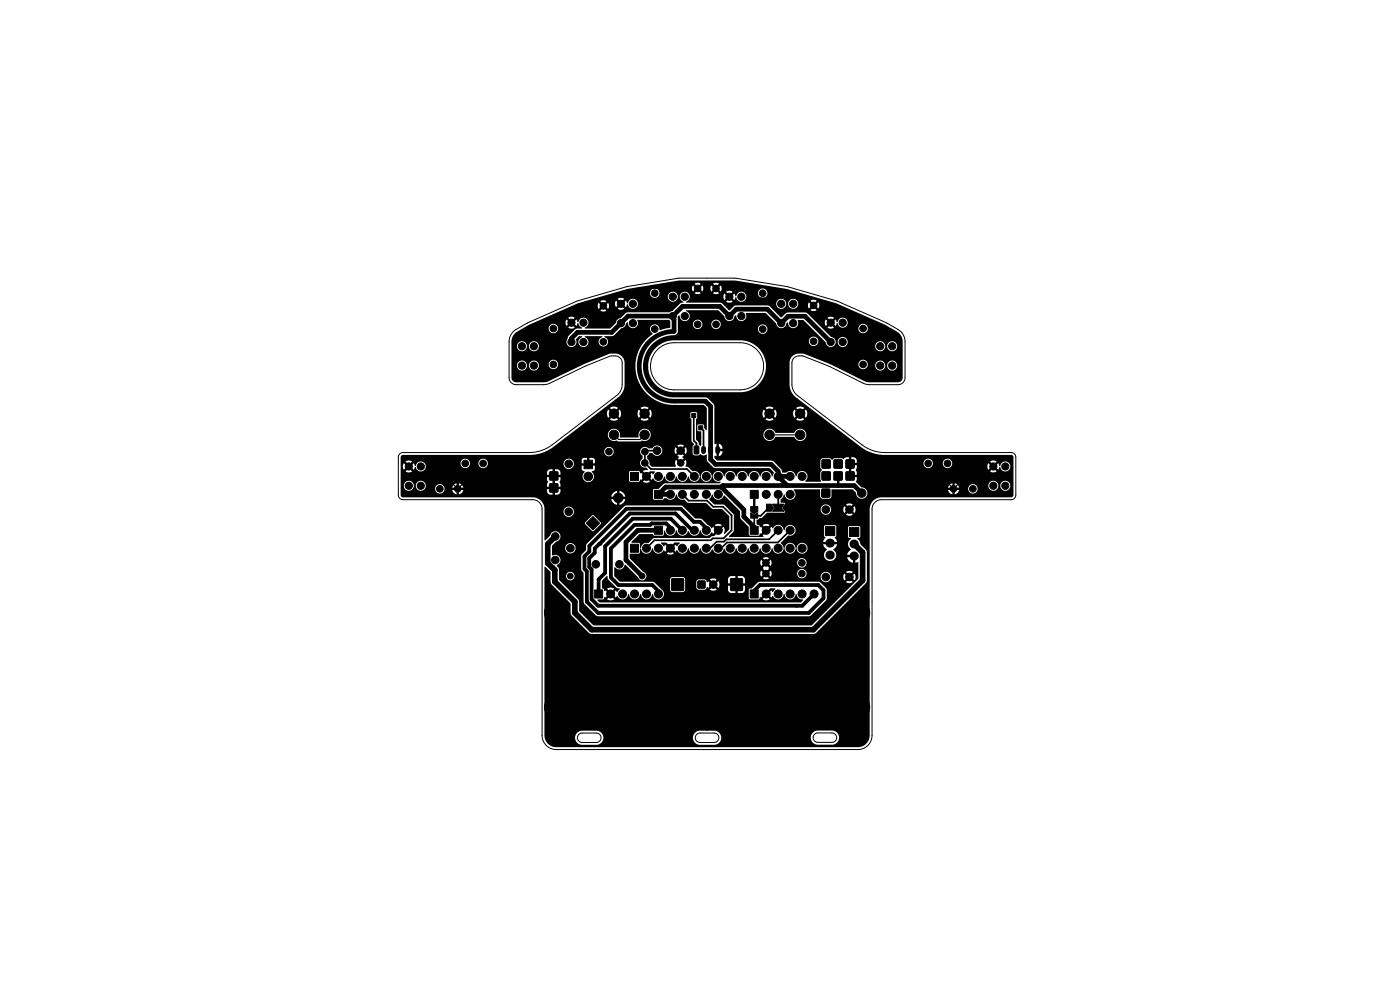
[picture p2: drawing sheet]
<svg xmlns="http://www.w3.org/2000/svg" width="297mm" height="210mm" viewBox="0 0 297 210" stroke-linecap="round" stroke-linejoin="round" font-family="sans-serif">
<g fill="none" stroke="#000" stroke-width="1">
<path d="M142.7 67.1v.4l.3 .3v2.5a7.4 7.4 0 0 0-7.4 7.4 7.4 7.4 0 0 0 7.4 7.4M142.7 67.1h-9.5l-3.4 3.4h-7.3l-1.3 1.3v.8M154.7 67.1l1.5-1.5h6.6l2.9 3 1.5-1.5h3.6l5.4 5.5M154.7 67v.1M154.7 67l-2-2h-7.9l-2.1 2.1M143.2 85.1h6.5l1 1.1v11.3l1.1 1h11.8l1.5 1.5v1.1M149.3 95.1v.7M152.2 95.1v.7M139.7 112.5h-4.4l-2.5 2.5v3.8l3.4 3.4M153 103.3h-11.8l-1.5 1.6h2.5M153 103.3l4.8 4.8v1.5l2.2 2.2v.7M153 103.3l.3-.3h27.9l1.6 1.6"/>
<path d="M165.1 101.1l1.9 1.9M165.1 101.1h2.5M136.2 122.2h.1"/>
</g>
<g fill="#000" stroke="#000" stroke-width=".21">
<path d="M123.9 97.6h1.8v1.8h-1.8zM146.7 87.7h.9v.9h-.9zM147.3 94.7l.7-.1 .2 .1 .1 1.4-.2 .2h-.6l-.2-.1zM148.2 90.3h.9v.9h-.9zM174.4 97.6h1.7v1.7h-1.7zM176.9 97.6h1.8v1.7h-1.8zM179.5 97.6h1.7v1.7h-1.7zM116.6 100.1h1.7v1.7h-1.7zM116.6 102.7h1.7v1.7h-1.7zM124.4 111l1.4-1.4 1.4 1.4-1.4 1.4zM133.7 115.5h1.8v1.7h-1.8zM133.7 100.2h1.8v1.7h-1.8z"/>
<path d="M138.8 111.6h1.7v1.7h-1.7zM138.8 104h1.7v1.7h-1.7zM159.3 108.8l.7 .5 .8-.5v1.1h-1.5zM159.3 107.5h1.5v1l-.8 .5-.7-.5zM159.1 111.6h1.8v1.7h-1.8zM159.2 104h1.7v1.7h-1.7zM162.6 107h1l.5 .7-.5 .8h-1zM163.9 107h2.4l-.5 .7 .5 .8h-2.4l.5-.8zM166.6 107h1v1.5h-1l-.5-.8zM174.4 103.8h1.6v1.6h-1.6zM174.4 100.1h1.7v1.7h-1.7zM175.1 111.7h2v1.9h-2z"/>
<path d="M176.9 100.1h1.8v1.7h-1.8zM179.5 100.1h1.7v1.7h-1.7zM180.2 111.9h2v1.9h-2zM126.2 125.2h1.6v1.7h-1.6zM142.5 122.8h2.5v2.4h-2.5zM148.1 123.3h1.4v1.4h-1.4zM155 122.8h2.5v2.4h-2.5zM159.1 125.2h1.8v1.7h-1.8z"/>
<circle cx="109.7" cy="75" r=".4"/>
<circle cx="109.7" cy="71.5" r=".4"/>
<circle cx="110.7" cy="77.5" r=".76"/>
<circle cx="110.7" cy="73.4" r=".76"/>
<circle cx="112" cy="79.8" r=".4"/>
<circle cx="113.3" cy="77.5" r=".76"/>
<circle cx="113.3" cy="73.4" r=".76"/>
<circle cx="115.4" cy="77.2" r=".4"/>
<circle cx="115.5" cy="79.8" r=".4"/>
<circle cx="115.5" cy="74.1" r=".4"/>
<circle cx="117.4" cy="77.3" r=".7"/>
<circle cx="117.4" cy="69.7" r=".7"/>
<circle cx="121.2" cy="66.3" r=".4"/>
<circle cx="121.2" cy="72.5" r=".76"/>
<circle cx="121.2" cy="68.4" r=".76"/>
<circle cx="122.9" cy="76.5" r=".4"/>
<circle cx="123.8" cy="72.5" r=".76"/>
<circle cx="123.8" cy="68.4" r=".76"/>
<circle cx="125.9" cy="65" r=".4"/>
<circle cx="128" cy="72.5" r=".7"/>
<circle cx="128" cy="64.9" r=".7"/>
<circle cx="129.8" cy="64.5" r=".4"/>
<circle cx="130.3" cy="74.1" r=".4"/>
<circle cx="131.7" cy="68.5" r=".76"/>
<circle cx="131.7" cy="64.4" r=".76"/>
<circle cx="132.5" cy="70.4" r=".4"/>
<circle cx="133.3" cy="76.1" r=".4"/>
<circle cx="134.3" cy="68.5" r=".76"/>
<circle cx="134.3" cy="64.4" r=".76"/>
<circle cx="135.8" cy="71.8" r=".4"/>
<circle cx="136.5" cy="62.7" r=".4"/>
<circle cx="137" cy="77.8" r=".4"/>
<circle cx="138.9" cy="62.2" r=".7"/>
<circle cx="138.9" cy="69.8" r=".7"/>
<circle cx="142.7" cy="62.9" r=".76"/>
<circle cx="142.7" cy="67" r=".76"/>
<circle cx="145.3" cy="62.9" r=".76"/>
<circle cx="145.3" cy="67" r=".76"/>
<circle cx="145.5" cy="60.4" r=".4"/>
<circle cx="145.6" cy="71.6" r=".4"/>
<circle cx="145.6" cy="70.1" r=".4"/>
<circle cx="148" cy="68.8" r=".7"/>
<circle cx="148" cy="61.2" r=".7"/>
<circle cx="150" cy="60.6" r=".4"/>
<circle cx="150" cy="67.5" r=".4"/>
<circle cx="151.9" cy="68.8" r=".7"/>
<circle cx="151.9" cy="61.2" r=".7"/>
<circle cx="154.7" cy="62.9" r=".76"/>
<circle cx="154.7" cy="67" r=".76"/>
<circle cx="155.6" cy="70.2" r=".4"/>
<circle cx="155.6" cy="71.6" r=".4"/>
<circle cx="157.2" cy="60.9" r=".4"/>
<circle cx="157.3" cy="62.9" r=".76"/>
<circle cx="157.3" cy="67" r=".76"/>
<circle cx="161.8" cy="62.2" r=".7"/>
<circle cx="161.8" cy="69.8" r=".7"/>
<circle cx="161.9" cy="73.4" r=".4"/>
<circle cx="163.6" cy="69.5" r=".4"/>
<circle cx="164" cy="62.4" r=".4"/>
<circle cx="165.7" cy="68.5" r=".76"/>
<circle cx="165.7" cy="64.4" r=".76"/>
<circle cx="166.4" cy="70.5" r=".4"/>
<circle cx="168.2" cy="74" r=".4"/>
<circle cx="168.3" cy="68.5" r=".76"/>
<circle cx="168.3" cy="64.4" r=".76"/>
<circle cx="169.6" cy="71.3" r=".4"/>
<circle cx="170.2" cy="68.6" r=".4"/>
<circle cx="170.4" cy="64.8" r=".4"/>
<circle cx="172.6" cy="64.8" r=".7"/>
<circle cx="172.6" cy="72.4" r=".7"/>
<circle cx="174.4" cy="66.6" r=".4"/>
<circle cx="176.2" cy="65" r=".4"/>
<circle cx="176.2" cy="72.5" r=".76"/>
<circle cx="176.2" cy="68.4" r=".76"/>
<circle cx="178.5" cy="76.4" r=".4"/>
<circle cx="178.8" cy="72.5" r=".76"/>
<circle cx="178.8" cy="68.4" r=".76"/>
<circle cx="178.8" cy="66.3" r=".4"/>
<circle cx="181.2" cy="71.3" r=".4"/>
<circle cx="183.1" cy="69.7" r=".7"/>
<circle cx="183.1" cy="77.3" r=".7"/>
<circle cx="185.8" cy="69.5" r=".4"/>
<circle cx="185.8" cy="79.9" r=".4"/>
<circle cx="186.7" cy="77.5" r=".76"/>
<circle cx="186.7" cy="73.4" r=".76"/>
<circle cx="189.3" cy="77.5" r=".76"/>
<circle cx="189.3" cy="73.4" r=".76"/>
<circle cx="190" cy="71.1" r=".4"/>
<circle cx="190.2" cy="79.9" r=".4"/>
<circle cx="86.7" cy="98.9" r=".76"/>
<circle cx="89.3" cy="98.9" r=".76"/>
<circle cx="98.7" cy="98.3" r=".7"/>
<circle cx="102.5" cy="98.3" r=".7"/>
<circle cx="120.6" cy="94.4" r=".4"/>
<circle cx="120.6" cy="98.4" r=".8"/>
<circle cx="124.4" cy="91.5" r=".4"/>
<circle cx="129.2" cy="95.8" r=".7"/>
<circle cx="130.2" cy="92.2" r="1"/>
<circle cx="130.2" cy="87.7" r="1"/>
<circle cx="130.7" cy="94.4" r=".4"/>
<circle cx="132.7" cy="99.3" r=".4"/>
<circle cx="133.3" cy="81.6" r=".4"/>
<circle cx="133.5" cy="92.2" r=".4"/>
<circle cx="135.7" cy="94.4" r=".4"/>
<circle cx="136.7" cy="92.2" r="1"/>
<circle cx="136.7" cy="87.7" r="1"/>
<circle cx="136.8" cy="98.2" r=".7"/>
<circle cx="136.8" cy="95.8" r=".7"/>
<circle cx="139.4" cy="95.6" r=".8"/>
<circle cx="142.5" cy="90" r="2.5"/>
<circle cx="144.4" cy="95.6" r=".8"/>
<circle cx="144.4" cy="98.2" r=".7"/>
<circle cx="148.2" cy="92.8" r=".4"/>
<circle cx="149" cy="86.8" r=".4"/>
<circle cx="151.8" cy="84" r=".4"/>
<circle cx="152.8" cy="92.8" r=".4"/>
<circle cx="154.5" cy="95.4" r=".4"/>
<circle cx="157.5" cy="90" r="2.5"/>
<circle cx="160.7" cy="92.7" r=".4"/>
<circle cx="161.5" cy="90" r=".4"/>
<circle cx="162.2" cy="82" r=".4"/>
<circle cx="162.9" cy="94.2" r=".4"/>
<circle cx="163.3" cy="92.2" r="1"/>
<circle cx="163.3" cy="87.7" r="1"/>
<circle cx="169.1" cy="85.5" r=".4"/>
<circle cx="169.7" cy="92.2" r="1"/>
<circle cx="169.7" cy="87.7" r="1"/>
<circle cx="172.6" cy="88.5" r=".4"/>
<circle cx="175.3" cy="90.4" r=".4"/>
<circle cx="182.3" cy="95.8" r=".4"/>
<circle cx="183" cy="98.4" r=".4"/>
<circle cx="194.7" cy="98.3" r=".4"/>
<circle cx="196.9" cy="98.3" r=".7"/>
<circle cx="198.8" cy="97.2" r=".4"/>
<circle cx="201" cy="98.3" r=".7"/>
<circle cx="208.4" cy="97.1" r=".4"/>
<circle cx="210.7" cy="98.9" r=".76"/>
<circle cx="213.3" cy="98.9" r=".76"/>
<circle cx="86.7" cy="103" r=".76"/>
<circle cx="88" cy="101" r=".4"/>
<circle cx="89.3" cy="103" r=".76"/>
<circle cx="93.3" cy="103.7" r=".7"/>
<circle cx="97.1" cy="103.7" r=".7"/>
<circle cx="102.2" cy="100.9" r=".4"/>
<circle cx="112.3" cy="104.9" r=".4"/>
<circle cx="117.8" cy="113.8" r=".8"/>
<circle cx="117.8" cy="118.8" r=".8"/>
<circle cx="120.6" cy="108.6" r=".8"/>
<circle cx="121" cy="113.8" r=".4"/>
<circle cx="121" cy="116.3" r=".8"/>
<circle cx="123.2" cy="115.4" r=".4"/>
<circle cx="124.8" cy="101.1" r=".9"/>
<circle cx="126.4" cy="119.7" r=".8"/>
<circle cx="129.8" cy="108.7" r=".4"/>
<circle cx="131.2" cy="105.6" r="1"/>
<circle cx="131.4" cy="119.7" r=".8"/>
<circle cx="134.2" cy="103.3" r=".4"/>
<circle cx="137.1" cy="116.3" r=".85"/>
<circle cx="137.1" cy="101.1" r=".85"/>
<circle cx="139.7" cy="101.1" r=".85"/>
<circle cx="139.7" cy="116.3" r=".85"/>
<circle cx="142.2" cy="112.5" r=".85"/>
<circle cx="142.2" cy="104.9" r=".85"/>
<circle cx="142.2" cy="101.1" r=".85"/>
<circle cx="142.2" cy="116.3" r=".85"/>
<circle cx="144.8" cy="101.1" r=".85"/>
<circle cx="144.8" cy="104.9" r=".85"/>
<circle cx="144.8" cy="112.5" r=".85"/>
<circle cx="144.8" cy="116.3" r=".85"/>
<circle cx="145.4" cy="118.6" r=".4"/>
<circle cx="146.3" cy="107.6" r=".4"/>
<circle cx="147.3" cy="104.9" r=".85"/>
<circle cx="147.3" cy="112.5" r=".85"/>
<circle cx="147.3" cy="101.1" r=".85"/>
<circle cx="147.3" cy="116.3" r=".85"/>
<circle cx="148.7" cy="107.7" r=".4"/>
<circle cx="149.8" cy="112.5" r=".85"/>
<circle cx="149.8" cy="101.1" r=".85"/>
<circle cx="149.8" cy="104.9" r=".85"/>
<circle cx="149.8" cy="116.3" r=".85"/>
<circle cx="151.3" cy="110.4" r=".4"/>
<circle cx="152.4" cy="101.1" r=".85"/>
<circle cx="152.4" cy="112.5" r=".85"/>
<circle cx="152.4" cy="104.9" r=".85"/>
<circle cx="152.4" cy="116.3" r=".85"/>
<circle cx="154.9" cy="116.3" r=".85"/>
<circle cx="154.9" cy="101.1" r=".85"/>
<circle cx="156.6" cy="112.1" r=".4"/>
<circle cx="157.5" cy="101.1" r=".85"/>
<circle cx="157.5" cy="116.3" r=".85"/>
<circle cx="158.4" cy="118.3" r=".4"/>
<circle cx="160" cy="116.3" r=".85"/>
<circle cx="160" cy="101.1" r=".85"/>
<circle cx="162.5" cy="119.4" r=".7"/>
<circle cx="162.5" cy="101.1" r=".85"/>
<circle cx="162.5" cy="116.3" r=".85"/>
<circle cx="162.5" cy="112.5" r=".85"/>
<circle cx="162.5" cy="104.9" r=".85"/>
<circle cx="165.1" cy="116.3" r=".85"/>
<circle cx="165.1" cy="101.1" r=".85"/>
<circle cx="165.1" cy="112.5" r=".85"/>
<circle cx="165.1" cy="104.9" r=".85"/>
<circle cx="167.6" cy="116.3" r=".85"/>
<circle cx="167.6" cy="101.1" r=".85"/>
<circle cx="167.6" cy="112.5" r=".85"/>
<circle cx="167.6" cy="104.9" r=".85"/>
<circle cx="170.1" cy="119.4" r=".7"/>
<circle cx="170.2" cy="101.1" r=".85"/>
<circle cx="170.2" cy="116.3" r=".85"/>
<circle cx="175.2" cy="108.1" r=".8"/>
<circle cx="178.3" cy="111.4" r=".3"/>
<circle cx="178.3" cy="117" r=".3"/>
<circle cx="180.2" cy="108.1" r=".8"/>
<circle cx="180.2" cy="105" r=".3"/>
<circle cx="182.8" cy="104.6" r=".9"/>
<circle cx="183" cy="102.2" r=".4"/>
<circle cx="185.2" cy="104.8" r=".4"/>
<circle cx="186.8" cy="103" r=".4"/>
<circle cx="196.6" cy="100.1" r=".4"/>
<circle cx="202.3" cy="103.7" r=".7"/>
<circle cx="204.4" cy="104.8" r=".4"/>
<circle cx="206.4" cy="103.7" r=".7"/>
<circle cx="208.4" cy="100" r=".4"/>
<circle cx="210.7" cy="103" r=".76"/>
<circle cx="212" cy="104.7" r=".4"/>
<circle cx="213.3" cy="103" r=".76"/>
<circle cx="214.1" cy="101" r=".4"/>
<circle cx="118" cy="130" r="2.5"/>
<circle cx="121" cy="122.2" r=".6"/>
<circle cx="121.9" cy="123.9" r=".4"/>
<circle cx="123" cy="125" r=".4"/>
<circle cx="123.1" cy="122.9" r=".4"/>
<circle cx="124.2" cy="129.9" r=".4"/>
<circle cx="128.9" cy="131.8" r=".4"/>
<circle cx="129.5" cy="126" r=".85"/>
<circle cx="132.1" cy="126" r=".85"/>
<circle cx="134.6" cy="126" r=".85"/>
<circle cx="136.2" cy="122.2" r=".6"/>
<circle cx="137.2" cy="126" r=".85"/>
<circle cx="139.7" cy="126" r=".85"/>
<circle cx="140.1" cy="131.6" r=".4"/>
<circle cx="150" cy="140" r="2.5"/>
<circle cx="150" cy="131.8" r=".4"/>
<circle cx="151.3" cy="124" r=".8"/>
<circle cx="160.4" cy="120.6" r=".4"/>
<circle cx="162.5" cy="121.7" r=".7"/>
<circle cx="162.5" cy="126" r=".85"/>
<circle cx="164.6" cy="120.8" r=".4"/>
<circle cx="165.1" cy="126" r=".85"/>
<circle cx="166.4" cy="122.8" r=".4"/>
<circle cx="167.6" cy="126" r=".85"/>
<circle cx="169.8" cy="131.6" r=".4"/>
<circle cx="170.1" cy="121.7" r=".7"/>
<circle cx="170.2" cy="126" r=".85"/>
<circle cx="172.7" cy="126" r=".85"/>
<circle cx="175.2" cy="122.4" r=".8"/>
<circle cx="175.2" cy="128.6" r=".4"/>
<circle cx="177.8" cy="122.4" r=".4"/>
<circle cx="180.2" cy="122.4" r=".8"/>
<circle cx="182" cy="130" r="2.5"/>
<circle cx="116.5" cy="155.7" r=".4"/>
<circle cx="118" cy="150" r="2.5"/>
<circle cx="118.4" cy="157.6" r=".4"/>
<circle cx="150" cy="154.5" r=".4"/>
<circle cx="181.6" cy="157.8" r=".4"/>
<circle cx="182" cy="150" r="2.5"/>
<circle cx="183.8" cy="155.5" r=".4"/>
</g>
<path d="M176.1 115.2h.1M176.1 117.7h.1M181.2 115.4h.1M181.2 117.9h.1" fill="none" stroke="#000" stroke-width="1.9"/>
<g fill="none" stroke="#000" stroke-width=".24">
<path d="M145.5 60.4h.1M157 60.7v-.6h-4l-1.1 1.1-1.3-1.3h-1.3l-1.3 1.3-.8-.8h-7.1l-.8 .8h-4.3l-5.2 5.2h-.3l-1.5-1.5-1.7 1.7h-3.2l-4.3 4.3v3.2l.5 .5h8.9l2.9-2.9h3.1v13.5M157 60.7l2.5 2.5h11.5l3.4 3.4M157 60.7l-2.3 2.3M174.4 66.6h.1M174.4 66.6l.8-.8h2.1l.5 .5v.6l-1.6 1.6M176.2 68.5l2 2h3l-.1 2.9h.5l-.6 .6h-12.8l-1.3-1.3-1.1 1.1v12M86.7 99l1.9 1.8h5.6l2.9 2.9M124.8 95.6h-6l-1.3 1.3v4.1l-17.6-.1-2.8 2.8M130.2 92.3l1 .9h4.6l.9-.9M134.2 85.2h-1.4l-8 8v5.3h3.5l.6 .6v6.4l.1 .1h1.8l.3 .2M134.2 85.2l2.5 2.6-1.8 1.8v.6h2l4.2 4.2h2.1l2.7 2.7h-.4l-1.1 1.1"/>
<path d="M152.2 95.5v-10.3l-.1-.2h8.4l2.7 2.8 2-2h2.6l10 10h2.4l.2 .2v2.4M163.2 92.3h6.6M210.7 99l-1.8 1.9h-3.8l-2.8 2.8-1.4-1.4h-14.7l-1.4-1.4-4.4 .1M97.1 103.7h.1M134.8 104.1l-1.6 1.5h-1.7l-.3 .3M137.1 101.1l-2.3 2.3v1.3l1.6 1.6h8.6l2.7 2.7h1.2l3.5 3.5M142.2 116.3l3.2 3.2h10.8v4.5M153.7 119.5l.1 2-2.5 2.5M162.5 112.5l2.1-2.1h2.5v-2.7l5.2 5.2h.6l.1 4.3v-1.2l.8-.8h4.3l.4 .4v1.7l.7 .6h2M165.1 107.4h.1M177.8 103h.1M178.5 116.8l-.2 .2v3.6l1.9 1.8"/>
<path d="M180.2 108.1l-1.9 1.9v4.6l-.6 .6"/>
</g>
<path d="M139.4 95.6h-2.4l-.2 .2v2.4l1.3 1.3h7.6l1.6 1.6h-.5M147.2 88.2v5.3l.6 .5v1.5M148.6 90.8l.7 .6v4.1M117.5 101v2.5M144.8 104.9l1.3 1.3h3.9l1.3 1.3h2.1l1.8 1.8v3.2l-1.7 1.7h-2.3l-.4 .4h-12l-1.7 1.7M160 112.5h.1M163.1 107.7l-1.7 1.7h-1.4v3.1M165.1 112.5l-1.9 1.9h-9.1l-.5 .5h-1.6l-1.4 1.4h-.8M167.6 112.5l-2.6 2.6h-10.8l-1.2 1.2h-.6" fill="none" stroke="#000" stroke-width=".36"/>
<path d="M117.8 113.8l-1.6 1.6v4.1l1.5 1.4v2.5l4.3 4.3v2.3l3.5 3.6h47l10.5-10.5v-5.9l-1.8-1.8" fill="none" stroke="#000" stroke-width="1.2"/>
<path d="M160 104.9v3.1M177.8 101v2" fill="none" stroke="#000" stroke-width=".5"/>
<path d="M127.2 115.4l-1 .9v1l-1.2 1.1v1.9l.5 .5v6.3l1.4 1.4h43.3l2.5-2.5M127.2 115.4h.1M127.9 114.7h.1M142.2 112.5v-.6l-.9-.9h-3.1l-.3 .4h-3.3l-5 5v6.1l1.6 1.6h7.2l1.3 1.3v.6M144.8 112.5l-2.5-2.5h-8.1l-5.8 5.9v5.6l-1.4 1.4v3.1M147.3 112.5h-.4l-3.6-3.6h-9.7l-6.4 6.5M149.8 112.5v-.5l-1.3-1.3h-1.3l-2.8-2.8h-11.5l-7.9 7.9v1.2l-1 1v2.7l.5 .5v6.5l2.4 2.3h44.7l3.1-3.1v-1.7l-1.1-1.1h-12.4l-1.2 1.2v.7M169 128.5h.1" fill="none" stroke="#000" stroke-width=".8"/>
<g fill="#000">
<path d="M109.3 70.7l1.4-.9h5.7v.2a1.01 1.01 0 0 0 1.7 .4 1.01 1.01 0 0 0-.3-1.7 1.01 1.01 0 0 0-1.4 1.1h-5.7l2.8-1.4h6.5l.2 .7 .6-.6 .4 .3-.6 .7a1.26 1.26 0 0 0 1.3 0l-.6-.7 .3-.3 .7 .6 .3-.6 .3 .6 .6 .5-1.5 .3-1.4 1.4-.2 .5a1.11 1.11 0 0 0 .1 1.5 1.11 1.11 0 0 0 1.4 .1 1.11 1.11 0 0 0 .3-1.5l.7-.6h.6v.2a1.08 1.08 0 0 0-.6 1.7 1.08 1.08 0 0 0 1.8-.1 1.08 1.08 0 0 0-.6-1.6l.1-.2h3.5l.1 .1a1.02 1.02 0 0 0-.8 1.3 1.02 1.02 0 0 0 1.4 .7 1.02 1.02 0 0 0 .4-1.5l-.6-.4v-.2l2-.1 1.7-1.6a1.25 1.25 0 0 0 .9-1l.4-.2a1.1 1.1 0 0 0 1.4 1.2 1.1 1.1 0 0 0 .6-1.7h6.8l.2 .2v1.4l-2.2 .5a1.06 1.06 0 0 0-.9-1.2 1.06 1.06 0 0 0-1.2 .9l.1 .6 .5 .5a8.2 8.2 0 0 0-3.4 9.3 8.2 8.2 0 0 0 8 5.8h6.2l.6 .7v4.6l-.2 .1-.3-.5-.2-.7-1-.1-.3 .3 .1 1 .8 .3v2.8l-.2 .2-.4-.3v-.5l-.5-.6v-4.2l.2-.4v-.9l-.3-.3h-.9l-.2 .3v.9l.2 .4v4.5l.5 .7-.3 .5v1.5l.5 .4 .9-.1a.39 .39 0 0 1 .4-.2 .39 .39 0 0 1 .3 .3l.9-.2 .1 1.4 1.6 1.5h11.6l1 1-.3 .7h-.2a1.21 1.21 0 0 0-1.2-1.1 1.21 1.21 0 0 0-1.2 1.2l-.1-.1a1.21 1.21 0 0 0-1.2-1.1 1.21 1.21 0 0 0-1.2 1.2l-.2-.1a1.21 1.21 0 0 0-1.2-1.1 1.21 1.21 0 0 0-1.2 1.2l-.1-.1a1.21 1.21 0 0 0-1.2-1.1 1.21 1.21 0 0 0-1.2 1.2l-.1-.1a1.21 1.21 0 0 0-1.3-1.1 1.21 1.21 0 0 0-1.2 1.2l-.1-.1a1.21 1.21 0 0 0-1.2-1.1 1.21 1.21 0 0 0-1.2 1.2l-.1-.1a1.26 1.26 0 0 0-1.7-1.1l-.8-.8-.5-.1-.1-.2a1.2 1.2 0 0 0 0-1.3l-.6 .7a.35 .35 0 0 0-.4-.4 .35 .35 0 0 0-.3 .4l-.7-.6a1.4 1.4 0 0 0 0 1.3l-.1 .1h-5l-.5-.5v-.6l-.5-.6v-.6l.5-.6h.6a1.11 1.11 0 0 0 1.3 .6 1.11 1.11 0 0 0 .8-1.2h2.6l.2 .8 .7-.7 .4 .4-.7 .7 .4 .2-.3 .3 .6 .6 .7-.6-.4-.3 .4-.2-.7-.7 .4-.4 .7 .7a1.29 1.29 0 0 0 0-1.4l-.7 .7-.4-.4 .7-.7a1.29 1.29 0 0 0-1.4 0l.7 .7-.4 .4-.7-.7-.2 .6h-2.6a1.15 1.15 0 0 0-.9-1 1.15 1.15 0 0 0-1.3 .6h-.8a1.03 1.03 0 0 0-1.5 .1 1.03 1.03 0 0 0 .3 1.5v.6a1.04 1.04 0 0 0-.4 1.3 1.04 1.04 0 0 0 1.2 .6l.3 .3v.2l-1 .2 .6 .7-.3 .3-.7-.6-.2 .1-.3-.5h-1.8l-.2 .2-.1 1.9 .2 .2h1.9l.3-.4h.2l.7-.6 .3 .3-.6 .7a1.34 1.34 0 0 0 1.5 0l-.6-.7 .3-.3 .7 .6 .2-.3a1.26 1.26 0 0 0 1.4 .7 1.26 1.26 0 0 0 1-1.1h.1a1.21 1.21 0 0 0 1.3 1.1 1.21 1.21 0 0 0 1.2-1.1h.1a1.21 1.21 0 0 0 1.2 1.1 1.21 1.21 0 0 0 1.2-1.1h.1a1.21 1.21 0 0 0 1.2 1.1 1.21 1.21 0 0 0 1.2-1.1h.2a1.21 1.21 0 0 0 1.2 1.1 1.21 1.21 0 0 0 1.2-1.1h.1a1.29 1.29 0 0 0 1.7 1.1l-.3 .3h-11.4l-.5 .2-1 1-1.1 .1-.1 2 .2 .2h1.9l.3-.3h.4a1.25 1.25 0 0 0 1.4 .2 1.25 1.25 0 0 0 .8-1h.1a1.28 1.28 0 0 0 1.6 1.1l.8 .7h3.7l1.4 1.2 2.1 .1 1.5 1.6v2.7l-.9 .9-.2-.1a1.33 1.33 0 0 0-.1-1.4l-.6 .7-.4-.4 .6-.7a1.34 1.34 0 0 0-1.5 .1l.7 .6-.4 .4-.6-.7-.4 .4-2.1-2-1.3-.1-2.9-2.7h-12l-8.1 8.1-.2 .3v1l-.9 1-.1 3.1 .5 .7 .1 6.5 2.5 2.6 .4 .1h44.8l.4-.1 3.2-3.3 .2-.3v-1.9l-.2-.3-1.2-1.2-.3-.2h-12.6l-.3 .2-1.3 1.2-.6 .2v1.9l.2 .3 1.8-.1 .3-.4 .2 .1 .7-.7 .3 .4-.6 .6a1.33 1.33 0 0 0 1.5 0l-.6-.6 .3-.4 .7 .7 .2-.4a1.26 1.26 0 0 0 1.4 .7 1.26 1.26 0 0 0 1-1.1h.1a1.21 1.21 0 0 0 1.3 1.2 1.21 1.21 0 0 0 1.2-1.2l.1 .3a1.37 1.37 0 0 0 1.4 .9l-.5 .6h-42.7l-.5-.5 .1-.1 1.2-.1 .2-.4 .2 .1 .7-.7 .3 .4-.6 .6a1.33 1.33 0 0 0 1.5 0l-.6-.6 .3-.4 .7 .7 .2-.4a1.26 1.26 0 0 0 1.4 .7 1.26 1.26 0 0 0 1-1.1h.1a1.21 1.21 0 0 0 1.3 1.2 1.21 1.21 0 0 0 1.2-1.2h.1a1.21 1.21 0 0 0 1.2 1.2 1.21 1.21 0 0 0 1.2-1.2h.1a1.17 1.17 0 0 0 1.8 1 1.17 1.17 0 0 0-.1-2l-1.4-1.4-.3-.2h-7l-1.2-1.2v-1.8l.1-.1a1.19 1.19 0 0 0 1.3 .5 1.19 1.19 0 0 0 .9-1l2.8 2.7a.9 .9 0 0 0 1.4 .4h5.3l.1 2.3 .4 .4h2.2l.4-.2 .2-.3v-1.7h2.3v1.3l.5 .4h1.3l.3-.2 .1-.4 .3 .2 .7-.7 .4 .4-.7 .7a1.29 1.29 0 0 0 1.4 0l-.6-.7 .3-.4 .7 .7a1.3 1.3 0 0 0 0-1.4l-.7 .7-.3-.4 .6-.7h2.4v.9h1.1v.5h-1.1l.1 .9 .1 .3 .4 .3h1v-1h.5v1h.8l.7-.4v-1.1h-1v-.5h1v-1.1h3.9a1.2 1.2 0 0 0 1.2 0l-.6-.7-.7 .7h-3.8l-.5-.5h-1v1h-.5v-1l-1.1 .1-.5 .6h-2.4a1.29 1.29 0 0 0-1.4 0l.7 .7-.4 .4-.7-.7-.2 .2-.2-.4-.4-.2h-1.3l-.4 .5h-2.3l-.1-.7-.5-.3h-2.2l-.5 .5h-5.3l.3-.6-.2-.7h24.4l.2 .7 .6-.6a.35 .35 0 0 0 .4 .3 .35 .35 0 0 0 .3-.3l.7 .6 .2-.5h5.4a1 1 0 0 0 .7 .8 1 1 0 0 0 1.1-.3h3.2v.2a1.1 1.1 0 0 0 1.2 1 1.1 1.1 0 0 0 1-1.2h2.6l.2 .8 .7-.7 .4 .4-.7 .7a1.29 1.29 0 0 0 1.4 0l-.7-.7 .4-.4 .7 .7a1.29 1.29 0 0 0 0-1.4l-.7 .7-.4-.4 .7-.7a1.29 1.29 0 0 0-1.4 0l.7 .7-.4 .4-.7-.7-.2 .6h-2.6a1.1 1.1 0 0 0-1.1-1 1.1 1.1 0 0 0-1.1 1h-3.2a1 1 0 0 0-.5-1.6 1 1 0 0 0-1.3 1.1h-5.4l-.2-.8-.7 .6a.38 .38 0 0 0-.3-.3 .38 .38 0 0 0-.4 .3l-.6-.6-.2 .6h-24.4l-1.3-1.2h26.2l.1 .3 .6 .6 .6-.6v-.3l-.6-.6-.7 .6h-26.2l-1.1-1.1h26.8l.2 .8 .6-.7a.35 .35 0 0 0 .4 .4 .35 .35 0 0 0 .3-.4l.7 .7 .2-.6h5.4a1 1 0 0 0 1.5 .8 1 1 0 0 0 0-1.8 1 1 0 0 0-1.5 .8v.2h-5.4l-.2-.8-.7 .7v-.1a.39 .39 0 0 0-.4-.2 .39 .39 0 0 0-.3 .3l-.6-.7-.2 .6h-26.8l-.9-.9h28.2l.7 .6 .6-.6a1.2 1.2 0 0 0-1.3 0h-28.2l.1-.9 1.9-.1 .2-1h.2a1.21 1.21 0 0 0 1.2 1.1 1.21 1.21 0 0 0 1.2-1.2h.1a1.22 1.22 0 0 0 1 1.1 1.22 1.22 0 0 0 1.3-.7l.3 .4 .6-.7 .4 .4-.6 .7a1.34 1.34 0 0 0 1.5-.1l-.7-.6 .4-.4 .6 .7 .3-.4a1.26 1.26 0 0 0 1.3 .7 1.26 1.26 0 0 0 1.1-1.1h.1a1.21 1.21 0 0 0 1.2 1.2 1.21 1.21 0 0 0 1.2-1.2h.2a1.22 1.22 0 0 0 1.1 1.2 1.22 1.22 0 0 0 1.3-.9l.1-.1a1.25 1.25 0 0 0 1.3 .9 1.25 1.25 0 0 0 1.1-1h.2a1.21 1.21 0 0 0 1.2 1.1 1.21 1.21 0 0 0 1.2-1.2h.1a1.21 1.21 0 0 0 1.2 1.2 1.21 1.21 0 0 0 1.2-1.2h.1a1.21 1.21 0 0 0 1.2 1.2 1.21 1.21 0 0 0 1.2-1.2h.2a1.21 1.21 0 0 0 1.2 1.2 1.21 1.21 0 0 0 1.2-1.2h.1a1.21 1.21 0 0 0 1.2 1.2 1.21 1.21 0 0 0 1.2-1.2h.1a1.21 1.21 0 0 0 1.3 1.2 1.21 1.21 0 0 0 1.2-1.2h.1a1.17 1.17 0 0 0 1.8 1 1.17 1.17 0 0 0-.1-2 1.17 1.17 0 0 0-1.7 1h-.1a1.24 1.24 0 0 0-1.3-1.1 1.24 1.24 0 0 0-1.2 1.1l-.8-1 .2-.3h9.8v.5h-1l.2 .5 .6 .7a1.29 1.29 0 0 0-.2 1.9 1.29 1.29 0 0 0 2-.1 1.29 1.29 0 0 0-.4-1.9l.6-.6 .2-.5h-1v-.5h1l-.5-.9 .3-.4v-2l-.2-.3h-2.1l-.3 .1v2.2l.3 .3-.5 1h-8.8l1.4-1.4a1.18 1.18 0 0 0 1.5-.9 1.18 1.18 0 0 0-1-1.4 1.18 1.18 0 0 0-1.3 1.2l-.1-.1a1.22 1.22 0 0 0-1.1-1.1 1.22 1.22 0 0 0-1.3 .8l-.2-.4-.7 .7-.3-.4 .5-.7a1.34 1.34 0 0 0-1.4 .1l.6 .6-.3 .4-.7-.7-.2 .1-.2-.4-.5-.2v-.9l.4-.1 .2-.3 .6-.1 1-1 3.7-.1 .2-.2-.2-.5h7.7a1.1 1.1 0 0 0 1.1 1.2 1.1 1.1 0 0 0 1.1-1.2h2.6l.2 .8 .7-.7 .4 .4-.7 .7a1.29 1.29 0 0 0 1.4 0l-.7-.7 .4-.4 .7 .7a1.29 1.29 0 0 0 0-1.4l-.7 .7-.4-.4 .7-.7a1.29 1.29 0 0 0-1.4 0l.7 .7-.4 .4-.7-.7-.2 .6h-2.6a1.1 1.1 0 0 0-1.1-1 1.1 1.1 0 0 0-1.1 1h-7.7l-.2-.3 .4-.9-.2-.1-.7-.1-.1-.6 .8-1.1a1.21 1.21 0 0 0 1.8 1 1.21 1.21 0 0 0 .2-2l5.5-.1 .1 1.6 .5 .4h1.4l.3-.2 .3-1.8h4.3l.8 .8a1.2 1.2 0 0 0 1.5 1.2 1.2 1.2 0 0 0 .7-1.9l17.3 .1a1.2 1.2 0 0 0 1.4 .9 1.19 1.19 0 0 0 1-1h-1v1h-.5v-1h-18.2l-.3-.3h18.4a.35 .35 0 0 0 .3 .4 .35 .35 0 0 0 .4-.2h2.8v.2a1 1 0 0 0 1.5 .5 1 1 0 0 0 .2-1.6h2.6v.3a1.07 1.07 0 0 0 1.1 .9 1.07 1.07 0 0 0 1-1.2h.4v.3a1.07 1.07 0 0 0 1.6 .8 1.07 1.07 0 0 0 0-1.9 1.07 1.07 0 0 0-1.6 .8h-.4v-.2a1.07 1.07 0 0 0-1.2-.7 1.07 1.07 0 0 0-.9 .9h-2.7a1.01 1.01 0 0 0-1.1-.1 1.01 1.01 0 0 0-.5 1h-2.8l-.1-.4h1a1.19 1.19 0 0 0-1-.9v.9h-.3l-.3 .2h-18.4l-.4-.2h18.9v-.9a1.19 1.19 0 0 0-.9 .9h-18.3l-1.2-1.1 .2-1.1h-1.1v-.5h1.1l-.1-.7a.44 .44 0 0 1 .1-.7v-.6h-1.1l.1-.3h15.1v.2a1.01 1.01 0 0 0 1.1 .7 1.01 1.01 0 0 0 .9-.9h2.1v.2a1 1 0 0 0 .9 .7 1 1 0 0 0 .9-.4h7.7l.2 .7 .6-.6 .4 .3-.6 .7a1.26 1.26 0 0 0 1.3 0l-.6-.7 .3-.3 .7 .6 .3-.6a1.07 1.07 0 0 0 1.4 1.1 1.07 1.07 0 0 0 .6-1.6 1.07 1.07 0 0 0-1.7-.2l-.3 .6-.3-.6-.7 .6-.3-.3 .6-.7a1.26 1.26 0 0 0-1.4 0l.7 .7-.4 .3-.6-.6-.2 .6h-7.7a1 1 0 0 0-.6-1.6 1 1 0 0 0-1.2 1.1h-2.1a1.01 1.01 0 0 0-1-1.1 1.01 1.01 0 0 0-1 1.1h-15.1l-.1-.2h1.1v-.5a.86 .86 0 0 0-1.2-.7v1.1h-.5v-1.1l-.8 .1a.48 .48 0 0 1-.8 .1h-1.5l-.5 .3-.4-.3-1.8 .1-.3 .4v1.5l.4 .5-.4 .5v1.5l.2 .4h-3.4a1.21 1.21 0 0 0-.1-2 1.21 1.21 0 0 0-1.8 1l-.1-.1a1.2 1.2 0 0 0-.8-1 1.2 1.2 0 0 0-1.3 .3l-.8-.1-.2-.7-1.9-1.8h-11.6l-.6-.6v-.4l.4 .1v-1.1h.5v1.1a1.01 1.01 0 0 0 .8-1.1h-.8v-.5h.8l-.2-.6-.6-.5v1.1h-.5v-1.1l-.3 .1-.1-.1v-2h10.3v.3a1.3 1.3 0 0 0 1.1 1.1 1.3 1.3 0 0 0 1.5-.8h4a1.31 1.31 0 0 0 2 .7 1.31 1.31 0 0 0 .1-2.1 1.31 1.31 0 0 0-2.1 .5h-4a1.32 1.32 0 0 0-1.4-.8 1.32 1.32 0 0 0-1.2 1.1h-10.3v-4.5h10.1l.3 1 .7-.7 .4 .4-.6 .7a1.49 1.49 0 0 0 1.6 0l-.7-.7 .4-.4 .7 .7 .2-1h3.5l.3 1 .7-.7 .4 .4-.6 .7a1.49 1.49 0 0 0 1.6 0l-.7-.7 .4-.4 .7 .6a1.49 1.49 0 0 0 0-1.6l-.7 .7-.4-.4 .6-.7a1.49 1.49 0 0 0-1.6 0l.7 .7-.4 .4-.7-.7-.3 .7h-3.5l-.2-.7-.7 .7-.4-.4 .6-.7a1.49 1.49 0 0 0-1.6 0l.7 .7-.4 .4-.7-.7-.3 .7h-10.1l-.1-1.8-1.6-1.5h-6.8a6.6 6.6 0 0 1-6.7-6.8h1.1v.4a5.5 5.5 0 0 0 5.3 5.3h14.7a5.5 5.5 0 0 0 5-4.8 5.5 5.5 0 0 0-3.7-5.9h12.8v.2a1.01 1.01 0 0 0 1.7 .4 1.01 1.01 0 0 0-.3-1.6 1.01 1.01 0 0 0-1.4 1h-12.8l-1.6-.3h-14.2a5.5 5.5 0 0 0-5.5 5.3h-1.1a6.8 6.8 0 0 1 7-6.5l.3-.4 .1-.7h17v.2a1.01 1.01 0 0 0 1.7 .5 1.01 1.01 0 0 0-.3-1.7 1.01 1.01 0 0 0-1.4 1h-17v-1h3.2v.2a1.01 1.01 0 0 0 1.1 .7 1.01 1.01 0 0 0 .9-.9h1.9v.2a1 1 0 0 0 1.7 .4 1 1 0 0 0-.3-1.6 1 1 0 0 0-1.4 1h-1.9v-.2a1.01 1.01 0 0 0-1.1-.9 1.01 1.01 0 0 0-.9 1.1h-3.2l-.1-1.5 .1-.3 .3-.2a1.12 1.12 0 0 0 1 1.2 1.12 1.12 0 0 0 1.2-.9 1.12 1.12 0 0 0-.8-1.3l.2-.1h6.6l1.4 1.3a1.07 1.07 0 0 0 1 1 1.07 1.07 0 0 0 1.1-1l.4-.2a1.11 1.11 0 0 0 1.4 1.2 1.11 1.11 0 0 0 .6-1.7h4.3l2.1 2.2a1.08 1.08 0 0 0 1.1 1 1.08 1.08 0 0 0 1.1-1l.4-.2a1.11 1.11 0 0 0 1.4 1.2 1.11 1.11 0 0 0 .6-1.7h1.3l4.6 4.7a1.08 1.08 0 0 0 1.2 1 1.08 1.08 0 0 0 1-1.2h.4v.3a1.06 1.06 0 0 0 .7 .8 1.06 1.06 0 0 0 1.1-.2h6.2v.3a1.07 1.07 0 0 0 1.1 .9 1.07 1.07 0 0 0 1-1.2h.4v.3a1.07 1.07 0 0 0 1.6 .8 1.07 1.07 0 0 0 0-1.9 1.07 1.07 0 0 0-1.6 .8h-.4v-.2a1.07 1.07 0 0 0-1.2-.7 1.07 1.07 0 0 0-.9 .9h-6.2h.1a1.07 1.07 0 0 0-.4-1.7 1.07 1.07 0 0 0-1.5 .8h-.4l-.4-.7-.6-.2-1.7-1.7h7.5a1.01 1.01 0 0 0 1.5 .7 1.01 1.01 0 0 0 0-1.7 1.01 1.01 0 0 0-1.5 .8v.2h-7.5l-1.4-1.4h1.8l.2 .7 .6-.6 .4 .3-.6 .7a1.26 1.26 0 0 0 1.3 0l-.6-.7 .3-.3 .7 .6 .3-.6a1.08 1.08 0 0 0 1.4 1.1 1.08 1.08 0 0 0 .7-1.5 1.08 1.08 0 0 0-1.6-.5l-.5 .8-.3-.6-.7 .6-.3-.3 .6-.7a1.25 1.25 0 0 0-1.4 0l.7 .7-.4 .3-.6-.6-.2 .6h-1.8l-1.9-1.9-.5-.2h-3.8l-1.3 1.1-1.6-1.6h7.8a1.19 1.19 0 0 0 1.4 0l-.7-.7-.7 .7h-7.8l-.8-.8-.5-.2h-6.7l-.4 .2-1 .8-1.5-1.5h11.5a1.07 1.07 0 0 0 1 1.2 1.07 1.07 0 0 0 1.1-1.2h.4v.3a1.07 1.07 0 0 0 1 .9 1.07 1.07 0 0 0 1.1-.8h2.1l.2 .7 .6-.6a.35 .35 0 0 0 .4 .3 .35 .35 0 0 0 .4-.3l.6 .6a1.2 1.2 0 0 0 0-1.3l-.6 .7-.1-.1a.39 .39 0 0 0-.4-.3 .39 .39 0 0 0-.3 .3l-.6-.6-.2 .6h-2.1v-.6l-.2-.3h2.8l.7 .6 .6-.6a1.2 1.2 0 0 0-1.3 0h-2.8a1.07 1.07 0 0 0-1.1-.4 1.07 1.07 0 0 0-.8 .9h-.4v-.2a1.07 1.07 0 0 0-1.2-.7 1.07 1.07 0 0 0-.9 .9h-11.5l-.4-.1h-7.1l-.2-.1 .7-.6 .1-.6h7.2l.2 .7 .6-.6 .4 .3-.7 .7a1.25 1.25 0 0 0 1.4 0l-.6-.7 .3-.3 .7 .6 .3-.6a1.09 1.09 0 0 0 1.5 1 1.09 1.09 0 0 0 .5-1.7h2.7v.2a1.01 1.01 0 0 0 1.7 .4 1.01 1.01 0 0 0-.3-1.6 1.01 1.01 0 0 0-1.4 1h-2.7a1.14 1.14 0 0 0-1.2-.4 1.14 1.14 0 0 0-.8 1l-.3-.6-.7 .6-.3-.3 .6-.7a1.25 1.25 0 0 0-1.4 0l.7 .7-.4 .3-.6-.6-.2 .6h-7.2l-.3-.7h1.4a1.2 1.2 0 0 0 1.3 0h2.6a1.2 1.2 0 0 0 1.3 0l-.7-.7-.7 .7h-2.5l-.7-.7-.7 .7h-1.3a1.1 1.1 0 0 0-1.7 .3 1.1 1.1 0 0 0 .7 1.6l-.7 .3-1.6 1.6-.7 .2h-8.8l-.5 .2-1 1.1a1.17 1.17 0 0 0-1 1l-1.3 1.2h-5.2l-.2-.1a1.11 1.11 0 0 0 .5-2 1.11 1.11 0 0 0-1.9 .8l-.3-.6-.7 .6-.3-.3 .6-.7a1.25 1.25 0 0 0-1.4 0l.7 .7-.4 .3-.6-.6-.2 .6h-6.5l5.5-2.5h8.3a1.19 1.19 0 0 0 1.4 0l-.7-.7-.7 .7h-8.3l2.5-1.1h5.3l.2 .7 .6-.6a.35 .35 0 0 0 .4 .3 .35 .35 0 0 0 .4-.3l.6 .6 .2-.5-.1-.6h1.4l.2 .7 .6-.6 .4 .3-.7 .7a1.25 1.25 0 0 0 1.4 0l-.6-.7 .3-.3 .7 .6 .3-.6a1.07 1.07 0 0 0 1.4 1.1 1.07 1.07 0 0 0 .6-1.6 1.07 1.07 0 0 0-1.7-.2l-.3 .6-.3-.6-.7 .6-.3-.3 .6-.7a1.26 1.26 0 0 0-1.4 0l.7 .7-.4 .3-.6-.6-.2 .6h-1.4l-.1-.2-.6 .7-.1-.1a.39 .39 0 0 0-.4-.3 .39 .39 0 0 0-.3 .3l-.6-.6-.2 .6h-5.3l2.6-.9h3.2l.7 .6 .6-.6a1.2 1.2 0 0 0-1.3 0h-3.2l5.6-1.6h8.2v.2a1 1 0 0 0 1.8 .3h2v.3a1.07 1.07 0 0 0 1.6 .8 1.07 1.07 0 0 0 0-1.9 1.07 1.07 0 0 0-1.6 .8h-2a1.01 1.01 0 0 0-.5-1.6 1.01 1.01 0 0 0-1.3 1.1h-8.2l4.6-1.2h12.5l.2 .7 .6-.7a.35 .35 0 0 0 .4 .4 .35 .35 0 0 0 .4-.3l.6 .6 .2-.7h1.5l.2 .7 .7-.6a.35 .35 0 0 0 .3 .3 .35 .35 0 0 0 .4-.3l.6 .6a1.2 1.2 0 0 0 0-1.3l-.6 .7-.1-.1a.39 .39 0 0 0-.4-.3 .39 .39 0 0 0-.3 .3l-.6-.6-.2 .6h-1.5l-.2-.6-.6 .7-.1-.1a.39 .39 0 0 0-.4-.3 .39 .39 0 0 0-.3 .3l-.6-.6-.2 .6h-12.5l5.6-.9h7.4l.7 .6 .7-.6h2.5l.7 .6 .6-.6a1.2 1.2 0 0 0-1.3 0h-2.6a1.2 1.2 0 0 0-1.3 0h-7.4l4.2-.7h11.8l10.9 1.8 10.6 3 10.3 4.6 2.5 1.4a2.5 2.5 0 0 1 1.3 2.2v7.6a1 1 0 0 1-1 1l-6.7-.1-7.4-3.6h5.7a1 1 0 0 0 1 .9 1 1 0 0 0 1-.9h1.6v.3a1.07 1.07 0 0 0 1.1 .9 1.07 1.07 0 0 0 1-1.2h.4v.3a1.07 1.07 0 0 0 1.6 .8 1.07 1.07 0 0 0 0-1.9 1.07 1.07 0 0 0-1.6 .8h-.4v-.2a1.07 1.07 0 0 0-1.2-.7 1.07 1.07 0 0 0-.9 .9h-1.6a1.01 1.01 0 0 0-1-1.1 1.01 1.01 0 0 0-1 1.1h-5.7l-5.8-2.3-1.5-.1a2 2 0 0 0-1.6 1.9v4.7a3.5 3.5 0 0 0 1.4 2.7l13.5 10.3a8.5 8.5 0 0 0 5.2 1.9h26.8a.51 .51 0 0 1 .6 .5v8l-.4 .5h-27.8a2.51 2.51 0 0 0-2.3 2.3v48.2a2.5 2.5 0 0 1-2.5 2.5h-64a2.49 2.49 0 0 1-2.5-2.1h6.5v.2a1.51 1.51 0 0 0 1.4 1.4h3.5a1.51 1.51 0 0 0 1.1-1.6h19v.2a1.51 1.51 0 0 0 1.4 1.4h3.5a1.5 1.5 0 0 0 1.1-1.6h19v.2a1.51 1.51 0 0 0 1.4 1.4l3.5-.1a1.5 1.5 0 0 0 1.1-1.6 1.5 1.5 0 0 0-1.4-1.3h-3.1a1.5 1.5 0 0 0-1.5 1.4h-19l-.1-.5a1.49 1.49 0 0 0-1.3-.9h-3.1a1.5 1.5 0 0 0-1.5 1.4h-19l-.1-.5a1.49 1.49 0 0 0-1.3-.9h-3.1a1.5 1.5 0 0 0-1.5 1.4l-6.5-.1 .1-36.1 1.2 1.1v2.2l.2 .5 4 4v2.1l.3 .5 4 3.8 47.3 .1 .5-.2 10.8-10.9v-6.3l-.2-.5-1.2-1.1-.2-.8-.4-.4 .6-.4v-2l-.1-.2-2.2-.1-.3 .1v2.2l.1 .2 .5 .1a1.46 1.46 0 0 0 0 2.4l-.6 .6-.2 .5h1v.5h-1a1.43 1.43 0 0 0 1.2 1.2v-1h.5v1l.7-.1v3.5l-10 9.9h-46.2l-3-3v-2.1l-.3-.5-4-4v-1h1.5a.9 .9 0 0 0 1.2 .9 .9 .9 0 0 0 .3-1.5 .9 .9 0 0 0-1.5 .4v.2h-1.5v-1.5l-.5-.7a1.16 1.16 0 0 0 .7-1.6 1.16 1.16 0 0 0-1.7-.5v-1.6h2.8a1.11 1.11 0 0 0 1.5 1.2 1.11 1.11 0 0 0 .3-1.9 1.11 1.11 0 0 0-1.8 .6l-2.8 .1v-.4l.9-.9a1.12 1.12 0 0 0 .9-1.1 1.12 1.12 0 0 0-1.1-1.1 1.12 1.12 0 0 0-1.1 .9l-1 1h-.2v-3.7h8.6v.3l1.6 1.5 .3-.1 1.5-1.6-.1-.2-1.6-1.5h-.2l-1.5 1.6h-8.6v-2.4h4a1.11 1.11 0 0 0 1.6 1.1 1.11 1.11 0 0 0 .3-1.9 1.11 1.11 0 0 0-1.8 .7l-.1 .1h-4a2.55 2.55 0 0 0-2.2-3h-27.8l-.3-.1h45.5v.5h-1a1.48 1.48 0 0 0 1.2 1.2v-1.1h.5l.1 1.1a1.49 1.49 0 0 0 1.1-1.2h-1v-.5l1-.1a1.49 1.49 0 0 0-1.2-1.2v1.1h-.5l-.1-1.1a1.49 1.49 0 0 0-1.1 1.3h-44.5l-.2-.4v-2.1h.7v.3a1.07 1.07 0 0 0 1.1 .9 1.07 1.07 0 0 0 1-1.2h.4v.3a1.07 1.07 0 0 0 .7 .9 1.07 1.07 0 0 0 1.1-.3h2.3v.2a1 1 0 0 0 1 .7 1 1 0 0 0 1-.8l1.6 .1a1.2 1.2 0 0 0 1.5 .9 1.19 1.19 0 0 0 .9-1h-.9v1h-.5v-1h-2.6v-.3l2.5 .1a.35 .35 0 0 0 .5 .3 .35 .35 0 0 0 .1-.6h.9a1.19 1.19 0 0 0-.9-.9v.9h-.4l-.2 .2h-2.5v-.2h2.6v-.9a1.19 1.19 0 0 0-1 .9h-1.6a1.01 1.01 0 0 0-1.2-.7 1.01 1.01 0 0 0-.8 1.1l-2.2-.1a1.07 1.07 0 0 0-.4-1.6 1.07 1.07 0 0 0-1.5 .8h-.4v-.2a1.07 1.07 0 0 0-1.2-.7 1.07 1.07 0 0 0-.9 .9h-.7v-2.7h31v.5h1.1v.5h-1.1l.1 .8a.44 .44 0 0 1 0 .7l-.1 .6h1.1v.5h-1.1v.4a.86 .86 0 0 0 1.2 .7v-1h.5v1h.5a.86 .86 0 0 0 .7-1.1h-1.1v-.5h1.1l-.1-.8a.44 .44 0 0 1 .1-.7v-.6h-1.1v-.5h1.1v-.5a.86 .86 0 0 0-1.2-.7v1.1h-.5v-1.1l-.7 .1-.5 .6h-31v-1.3h.5l.2 .7 .6-.6 .4 .3-.7 .7a1.25 1.25 0 0 0 1.4 0l-.6-.7 .3-.3 .7 .6 .3-.6a1.09 1.09 0 0 0 1.4 1 1.09 1.09 0 0 0 .7-1.6h7.5v.2a1.01 1.01 0 0 0 1.1 .7 1.01 1.01 0 0 0 .9-.9h1.8v.2a1 1 0 0 0 1.1 .7 1 1 0 0 0 .9-1h16v.2a1.1 1.1 0 0 0 1.6 .9 1.1 1.1 0 0 0 .3-1.8h2v.7h1v.5h-1v.7l.3 .4a.24 .24 0 0 1 .2 0 .24 .24 0 0 1 .1 .3 1.21 1.21 0 0 0 .1 1.7 1.21 1.21 0 0 0 1.7-.1 1.21 1.21 0 0 0-.3-1.8l.6-.3 .1-.9h-1v-.5h1v-.8l-.3-.3-.8-.1v1.1h-.6v-1.1l-.8 .1-.3 .4h-2a1.1 1.1 0 0 0-1.2-.2 1.1 1.1 0 0 0-.7 .9l-16-.1a1.01 1.01 0 0 0-1.1-.9 1.01 1.01 0 0 0-.9 1.1h-1.8v-.2a1.01 1.01 0 0 0-1.1-.9 1.01 1.01 0 0 0-.9 1.1h-7.5l-.1-.1a1.14 1.14 0 0 0-1.2-.4 1.14 1.14 0 0 0-.8 1l-.3-.6-.7 .6-.3-.3 .6-.7a1.25 1.25 0 0 0-1.4 0l.7 .7-.4 .3-.6-.6-.2 .6h-.5v-2l.3-.3 27.2-.1 1.5-.2 1.4-.4h12.8v.2a1.01 1.01 0 0 0 1.7 .4 1.01 1.01 0 0 0-.4-1.6 1.01 1.01 0 0 0-1.3 1h-12.8l1.9-1 3.6-2.8h8a1.31 1.31 0 0 0 1.9 1.4l.4 .1h4.6l.4-.2a1.34 1.34 0 0 0 1.8-1 1.34 1.34 0 0 0-1.5-1.5 1.34 1.34 0 0 0-1 1.9h-4a1.34 1.34 0 0 0-.9-1.8 1.34 1.34 0 0 0-1.7 1.1h-8l5.9-4.5h1.9l.3 1 .7-.7 .4 .4-.6 .7a1.49 1.49 0 0 0 1.6 0l-.7-.7 .4-.4 .7 .7 .2-1h3.5l.3 1 .7-.7 .4 .4-.6 .7a1.49 1.49 0 0 0 1.6 0l-.7-.7 .4-.4 .7 .6a1.49 1.49 0 0 0 0-1.6l-.7 .7-.4-.4 .6-.7a1.49 1.49 0 0 0-1.6 0l.7 .7-.4 .4-.7-.7-.3 .7h-3.5l-.2-.7-.7 .7-.4-.4 .6-.7a1.49 1.49 0 0 0-1.6 0l.7 .7-.4 .4-.7-.7-.3 .7h-1.9l4.3-3.3a3.5 3.5 0 0 0 1.4-2.8v-4.6l-.2-.8a1.99 1.99 0 0 0-1.7-1.1l-1.4 .1-5.3 2.1-7.9 3.8-6.5 .1a1.01 1.01 0 0 1-1-1.1v-2.6h1.2a1.07 1.07 0 0 0 1 1.2 1.07 1.07 0 0 0 1.1-1.2h.4v.3a1.07 1.07 0 0 0 1.2 .9 1.07 1.07 0 0 0 .9-1.2h2.1v.2a1.01 1.01 0 0 0 1.7 .4 1.01 1.01 0 0 0-.3-1.6 1.01 1.01 0 0 0-1.4 1h-2.1v-.2a1.07 1.07 0 0 0-1.1-.7 1.07 1.07 0 0 0-1 .9h-.4v-.2a1.07 1.07 0 0 0-1.2-.7 1.07 1.07 0 0 0-.9 .9h-1.2v-4.1h1.2v.3a1.07 1.07 0 0 0 1.1 .9 1.07 1.07 0 0 0 1-1.2h.4v.3a1.07 1.07 0 0 0 1.6 .8 1.07 1.07 0 0 0 0-1.9 1.07 1.07 0 0 0-1.6 .8h-.4v-.2a1.07 1.07 0 0 0-1.2-.7 1.07 1.07 0 0 0-.9 .9h-1.2l.1-1.4zM137.3 100.6l.6-.6 1 .1-.3 .5-.3-.3-.7 .6zM117.2 101.3h.5v1.9h-.5zM140.2 115.1h1.2l.7 .7-.4 .4-.6-.7-.3 .4zM143 115.1h1.1l.1 .1-.5 .7-.4-.4-.6 .7-.4-.4zM134 114.9l1.7-1.6h2.7l.4 .3h1.8l.2-.2v-.8l.2-.1a1.25 1.25 0 0 0 1.2 1.1 1.25 1.25 0 0 0 1.3-1.1 1.2 1.2 0 0 0 1.1 1.1 1.2 1.2 0 0 0 1.3-.8l.2-.1a1.26 1.26 0 0 0 1.3 .9 1.26 1.26 0 0 0 1.1-1.1h.1a1.26 1.26 0 0 0 1.1 1.1 1.26 1.26 0 0 0 1.3-.7l.3 .4 .6-.7 .4 .4-.7 .7-.6 .1-.4 .3h-11.8l-1.2 1.1a1.35 1.35 0 0 0-1.7 1.1l-.1-.1-.2-1-1.5-.1zM151 104.9h.1a1.25 1.25 0 0 0 1.2 1.1 1.25 1.25 0 0 0 1.3-.9l3.4 3.3 .1 1.6 1.7 1.8 .1 1.7 .2 .1h1.8l.3-.4 .2 .1 .7-.7 .3 .4-.6 .6 .2 .3h-7.3v-.2l1-1.1-.1-3.5-2-2-2.1-.1-1.1-1.1zM180.1 98.8h.5v1.8h-.5zM127.7 123.2l1.1-1 .3 .7 1.7 1.7 .7 .3-.5 .7-.3-.4-.7 .7-.3-.4 .6-.6a1.33 1.33 0 0 0-1.5 0l.6 .6-.3 .4-.7-.7-.2 .1-.1-.3-.4-.2zM163.4 124.8h1l.1 .1-.5 .7-.3-.4-.7 .7-.3-.4z"/>
<circle cx="127.2" cy="115.4" r=".4"/>
</g>
<path d="M165.1 104.9v2.8" fill="none" stroke="#000" stroke-width=".4"/>
<path d="M108.9 70.4l3.2-2 10.3-4.5 10.5-3.1 11.1-1.8h12.2a92.3 92.3 0 0 1 21.3 4.8l10.4 4.6 2.6 1.5a3 3 0 0 1 1.5 2.6v7.6a1.5 1.5 0 0 1-1.5 1.5h-6.1l-1-.2a85.5 85.5 0 0 0-13-5.9h-.9a1.5 1.5 0 0 0-1.5 1.5v4.5a3 3 0 0 0 1.2 2.4l13.6 10.5a8 8 0 0 0 4.9 1.6h26.8a1 1 0 0 1 1 1v8a1 1 0 0 1-1 1h-27.5a2 2 0 0 0-2 2v48a3 3 0 0 1-3 3h-64a3 3 0 0 1-3-3v-48a2 2 0 0 0-2-2h-27.5a1 1 0 0 1-1-1v-8a1 1 0 0 1 1-1h26.8a8 8 0 0 0 4.9-1.6l13.6-10.5a3 3 0 0 0 1.2-2.4v-4.5a1.5 1.5 0 0 0-1.5-1.5l-1.1 .1a113.2 113.2 0 0 0-12.8 5.7l-1.3 .3h-5.8a1.5 1.5 0 0 1-1.5-1.5v-7.6a3 3 0 0 1 .9-2.1zM139.5 74.2a5 5 0 0 1 3.5-1.5h14a5 5 0 0 1 5 5 5 5 0 0 1-5 5h-14a5 5 0 0 1-4.6-3.1 5 5 0 0 1 1.1-5.4zM122.8 155.8l.6-.3h3.1a1 1 0 0 1 1 1 1 1 0 0 1-1 1h-3a1 1 0 0 1-.9-.6 1 1 0 0 1 .2-1.1zM147.8 155.8l.6-.3h3.1a1 1 0 0 1 1 1 1 1 0 0 1-1 1h-3a1 1 0 0 1-.9-.6 1 1 0 0 1 .2-1.1zM172.8 155.8l.6-.3h3.1a1 1 0 0 1 1 1 1 1 0 0 1-1 1h-3a1 1 0 0 1-.9-.6 1 1 0 0 1 .2-1.1z" fill="none" stroke="#000" stroke-width=".21"/>
</svg>
